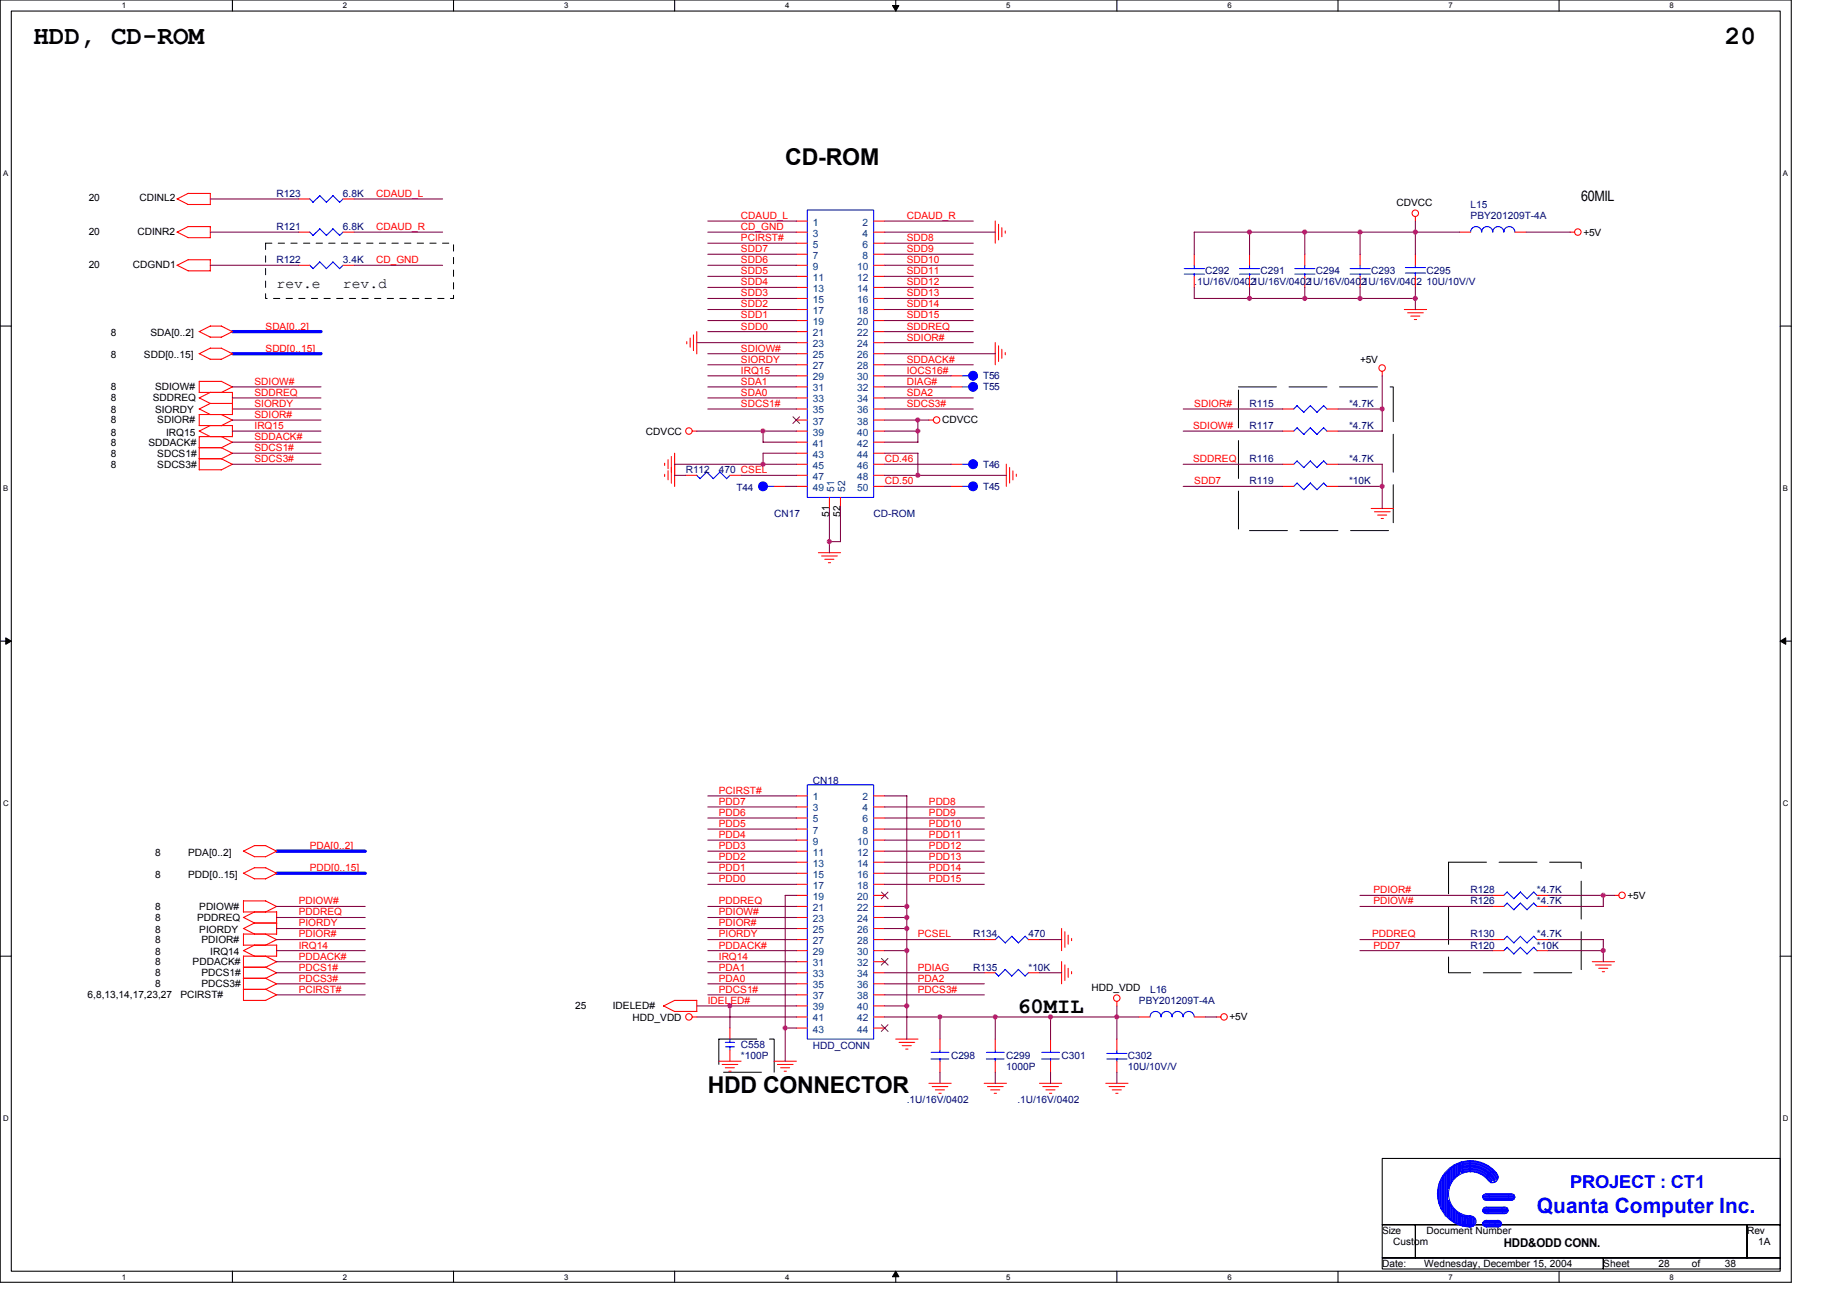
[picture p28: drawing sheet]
<svg xmlns="http://www.w3.org/2000/svg" width="297mm" height="210mm" viewBox="0 0 297 210" stroke-linecap="round" stroke-linejoin="round" font-family="sans-serif">
<defs><g id="words">
<g font-size="4.3">
<text x="5.4" y="7.1">HDD, CD-ROM</text>
<text x="277.4" y="7.1">20</text>
</g>
<g font-size="3.7">
<text x="126.3" y="26.6">CD-ROM</text>
<text x="113.8" y="175.8">HDD CONNECTOR</text>
</g>
<text font-size="3.6" x="163.6" y="163">60MIL</text>
<text font-size="3.4" fill="#00f" x="247.2" y="195.2">Quanta Computer Inc.</text>
<text font-size="2.8" fill="#00f" x="252.5" y="191.1">PROJECT : CT1</text>
<g font-size="2.3">
<text x="254.3" y="32.4">60MIL</text>
<text x="44.5" y="46.3">rev.e</text>
<text x="55.2" y="46.3">rev.d</text>
</g>
<text font-size="1.9" x="241.8" y="200.6">HDD&amp;ODD CONN.</text>
<g font-size="1.6">
<text x="14.3" y="32.4">20</text>
<text x="22.4" y="32.4">CDINL2</text>
<text x="224.6" y="33.1">CDVCC</text>
<text x="14.3" y="37.7">20</text>
<text x="22.1" y="37.7">CDINR2</text>
<text x="254.7" y="37.9">+5V</text>
<text x="14.3" y="43.1">20</text>
<text x="21.4" y="43.1">CDGND1</text>
<text x="17.8" y="57.6">8</text>
<text x="17.8" y="54.1">8</text>
<text x="23.2" y="57.6">SDD[0..15]</text>
<text x="24.2" y="54.1">SDA[0..2]</text>
<text x="218.7" y="58.3">+5V</text>
<text x="17.8" y="64.6">8</text>
<text x="17.8" y="62.8">8</text>
<text x="24.6" y="64.6">SDDREQ</text>
<text x="24.9" y="62.8">SDIOW#</text>
<text x="17.8" y="68.1">8</text>
<text x="17.8" y="71.7">8</text>
<text x="17.8" y="70.1">8</text>
<text x="17.8" y="66.5">8</text>
<text x="23.9" y="71.7">SDDACK#</text>
<text x="24.9" y="66.5">SIORDY</text>
<text x="25.3" y="68.1">SDIOR#</text>
<text x="26.7" y="70.1">IRQ15</text>
<text x="103.9" y="69.9">CDVCC</text>
<text x="151.5" y="68.1">CDVCC</text>
<text x="17.8" y="75.2">8</text>
<text x="17.8" y="73.4">8</text>
<text x="25.3" y="75.2">SDCS3#</text>
<text x="25.3" y="73.4">SDCS1#</text>
<text x="133.4" y="83.1" transform="rotate(-90 133.4 83.1)">51</text>
<text x="135.1" y="83.1" transform="rotate(-90 135.1 83.1)">52</text>
<text x="24.9" y="137.6">8</text>
<text x="30.3" y="137.6">PDA[0..2]</text>
<text x="24.9" y="141.2">8</text>
<text x="30.3" y="141.2">PDD[0..15]</text>
<text x="24.9" y="148.1">8</text>
<text x="24.9" y="146.3">8</text>
<text x="31.7" y="148.1">PDDREQ</text>
<text x="32" y="146.3">PDIOW#</text>
<text x="261.8" y="144.6">+5V</text>
<text x="24.9" y="151.7">8</text>
<text x="24.9" y="155.2">8</text>
<text x="24.9" y="153.6">8</text>
<text x="24.9" y="150.1">8</text>
<text x="31" y="155.2">PDDACK#</text>
<text x="32" y="150.1">PIORDY</text>
<text x="32.4" y="151.7">PDIOR#</text>
<text x="33.8" y="153.6">IRQ14</text>
<text x="14.1" y="160.6">6,8,13,14,17,23,27</text>
<text x="24.9" y="157">8</text>
<text x="24.9" y="158.8">8</text>
<text x="29" y="160.6">PCIRST#</text>
<text x="32.4" y="157">PDCS1#</text>
<text x="32.4" y="158.8">PDCS3#</text>
<text x="175.5" y="159.3">HDD_VDD</text>
<text x="92.5" y="162.3">25</text>
<text x="98.5" y="162.3">IDELED#</text>
<text x="101.7" y="164.3">HDD_VDD</text>
<text x="197.8" y="164.1">+5V</text>
<text x="222.3" y="198.4">Size</text>
<text x="222.3" y="203.8">Date:</text>
<text x="224.1" y="200.2">Custom</text>
<text x="229" y="203.8">Wednesday, December 15, 2004</text>
<text x="229.4" y="198.4">Document Number</text>
<text x="257.8" y="203.8">Sheet</text>
<text x="266.7" y="203.8">28</text>
<text x="272.1" y="203.8">of</text>
<text x="277.4" y="203.8">38</text>
<text x="281" y="198.4">Rev</text>
<text x="282.7" y="200.2">1A</text>
</g>
<g font-size="1.6" fill="#000080">
<text x="44.5" y="31.7">R123</text>
<text x="55.2" y="31.7">6.8K</text>
<text x="236.5" y="33.4">L15</text>
<text x="236.5" y="35.2">PBY201209T-4A</text>
<text x="44.5" y="37">R121</text>
<text x="55.2" y="37">6.8K</text>
<text x="44.5" y="42.3">R122</text>
<text x="55.2" y="42.3">3.4K</text>
<text x="192.1" y="45.9">.1U/16V/0402</text>
<text x="193.8" y="44.1">C292</text>
<text x="201" y="45.9">.1U/16V/0402</text>
<text x="202.7" y="44.1">C291</text>
<text x="209.8" y="45.9">.1U/16V/0402</text>
<text x="211.6" y="44.1">C294</text>
<text x="218.7" y="45.9">.1U/16V/0402</text>
<text x="220.5" y="44.1">C293</text>
<text x="229.4" y="44.1">C295</text>
<text x="229.4" y="45.9">10U/10V/V</text>
<text x="158.1" y="61">T56</text>
<text x="158.1" y="62.8">T55</text>
<text x="201" y="65.4">R115</text>
<text x="217" y="65.4">*4.7K</text>
<text x="201" y="69">R117</text>
<text x="217" y="69">*4.7K</text>
<text x="110.3" y="76.1">R112</text>
<text x="115.6" y="76.1">470 CSEL</text>
<text x="158.1" y="75.2">T46</text>
<text x="201" y="74.3">R116</text>
<text x="201" y="77.9">R119</text>
<text x="217" y="74.3">*4.7K</text>
<text x="217" y="77.9">*10K</text>
<text x="118.4" y="79">T44</text>
<text x="124.5" y="83.2">CN17</text>
<text x="140.5" y="83.2">CD-ROM</text>
<text x="158.1" y="78.8">T45</text>
<text x="130.7" y="126.1">CN18</text>
<text x="236.5" y="143.7">R128</text>
<text x="247.2" y="143.7">*4.7K</text>
<text x="236.5" y="145.5">R126</text>
<text x="247.2" y="145.5">*4.7K</text>
<text x="156.5" y="150.8">R134</text>
<text x="165.4" y="150.8">470</text>
<text x="236.5" y="150.8">R130</text>
<text x="236.5" y="152.6">R120</text>
<text x="247.2" y="150.8">*4.7K</text>
<text x="247.2" y="152.6">*10K</text>
<text x="156.5" y="156.1">R135</text>
<text x="165.4" y="156.1">*10K</text>
<text x="183.2" y="161.5">PBY201209T-4A</text>
<text x="185" y="159.7">L16</text>
<text x="119.2" y="168.6">C558</text>
<text x="119.2" y="170.3">*100P</text>
<text x="130.7" y="168.7">HDD_CONN</text>
<text x="152.9" y="170.3">C298</text>
<text x="161.8" y="170.3">C299</text>
<text x="161.8" y="172.1">1000P</text>
<text x="170.7" y="170.3">C301</text>
<text x="181.4" y="170.3">C302</text>
<text x="181.4" y="172.1">10U/10V/V</text>
<text x="145.8" y="177.5">.1U/16V/0402</text>
<text x="163.6" y="177.5">.1U/16V/0402</text>
</g>
<g font-size="1.6" fill="#f00">
<text x="60.5" y="31.7">CDAUD_L</text>
<text x="119.2" y="35.2">CDAUD_L</text>
<text x="145.8" y="35.2">CDAUD_R</text>
<text x="60.5" y="37">CDAUD_R</text>
<text x="119.2" y="38.8">PCIRST#</text>
<text x="119.2" y="40.6">SDD7</text>
<text x="119.2" y="37">CD_GND</text>
<text x="145.8" y="40.6">SDD9</text>
<text x="145.8" y="38.8">SDD8</text>
<text x="60.5" y="42.3">CD_GND</text>
<text x="119.2" y="42.3">SDD6</text>
<text x="119.2" y="44.1">SDD5</text>
<text x="119.2" y="45.9">SDD4</text>
<text x="119.2" y="47.7">SDD3</text>
<text x="145.8" y="45.9">SDD12</text>
<text x="145.8" y="47.7">SDD13</text>
<text x="145.8" y="42.3">SDD10</text>
<text x="145.8" y="44.1">SDD11</text>
<text x="42.7" y="53">SDA[0..2]</text>
<text x="119.2" y="51.2">SDD1</text>
<text x="119.2" y="53">SDD0</text>
<text x="119.2" y="49.4">SDD2</text>
<text x="145.8" y="53">SDDREQ</text>
<text x="145.8" y="51.2">SDD15</text>
<text x="145.8" y="49.4">SDD14</text>
<text x="42.7" y="56.6">SDD[0..15]</text>
<text x="119.2" y="56.6">SDIOW#</text>
<text x="119.2" y="58.3">SIORDY</text>
<text x="145.8" y="54.8">SDIOR#</text>
<text x="145.8" y="58.3">SDDACK#</text>
<text x="40.9" y="61.9">SDIOW#</text>
<text x="40.9" y="63.7">SDDREQ</text>
<text x="40.9" y="65.4">SIORDY</text>
<text x="119.2" y="65.4">SDCS1#</text>
<text x="119.2" y="63.7">SDA0</text>
<text x="119.2" y="60.1">IRQ15</text>
<text x="119.2" y="61.9">SDA1</text>
<text x="145.8" y="60.1">IOCS16#</text>
<text x="145.8" y="63.7">SDA2</text>
<text x="145.8" y="65.4">SDCS3#</text>
<text x="145.8" y="61.9">DIAG#</text>
<text x="192.1" y="65.4">SDIOR#</text>
<text x="40.9" y="69">IRQ15</text>
<text x="40.9" y="70.8">SDDACK#</text>
<text x="40.9" y="67.2">SDIOR#</text>
<text x="191.9" y="69">SDIOW#</text>
<text x="40.9" y="74.3">SDCS3#</text>
<text x="40.9" y="72.6">SDCS1#</text>
<text x="142.3" y="74.3">CD.46</text>
<text x="142.3" y="77.9">CD.50</text>
<text x="191.9" y="74.3">SDDREQ</text>
<text x="192.1" y="77.9">SDD7</text>
<text x="115.6" y="127.7">PCIRST#</text>
<text x="115.6" y="131.2">PDD6</text>
<text x="115.6" y="129.5">PDD7</text>
<text x="149.4" y="129.5">PDD8</text>
<text x="149.4" y="131.2">PDD9</text>
<text x="49.8" y="136.6">PDA[0..2]</text>
<text x="115.6" y="133">PDD5</text>
<text x="115.6" y="136.6">PDD3</text>
<text x="115.6" y="134.8">PDD4</text>
<text x="149.4" y="134.8">PDD11</text>
<text x="149.4" y="136.6">PDD12</text>
<text x="149.4" y="133">PDD10</text>
<text x="49.8" y="140.1">PDD[0..15]</text>
<text x="115.6" y="140.1">PDD1</text>
<text x="115.6" y="138.3">PDD2</text>
<text x="115.6" y="141.9">PDD0</text>
<text x="149.4" y="141.9">PDD15</text>
<text x="149.4" y="138.3">PDD13</text>
<text x="149.4" y="140.1">PDD14</text>
<text x="220.9" y="143.7">PDIOR#</text>
<text x="48" y="147.2">PDDREQ</text>
<text x="48" y="149">PIORDY</text>
<text x="48" y="145.5">PDIOW#</text>
<text x="115.6" y="149">PDIOR#</text>
<text x="115.6" y="145.5">PDDREQ</text>
<text x="115.6" y="147.2">PDIOW#</text>
<text x="220.9" y="145.5">PDIOW#</text>
<text x="48" y="154.3">PDDACK#</text>
<text x="48" y="150.8">PDIOR#</text>
<text x="48" y="152.6">IRQ14</text>
<text x="115.6" y="152.6">PDDACK#</text>
<text x="115.6" y="154.3">IRQ14</text>
<text x="115.6" y="150.8">PIORDY</text>
<text x="147.6" y="150.8">PCSEL</text>
<text x="220.7" y="150.8">PDDREQ</text>
<text x="220.9" y="152.6">PDD7</text>
<text x="48" y="157.9">PDCS3#</text>
<text x="48" y="156.1">PDCS1#</text>
<text x="48" y="159.7">PCIRST#</text>
<text x="113.8" y="161.5">IDELED#</text>
<text x="115.6" y="156.1">PDA1</text>
<text x="115.6" y="159.7">PDCS1#</text>
<text x="115.6" y="157.9">PDA0</text>
<text x="147.6" y="159.7">PDCS3#</text>
<text x="147.6" y="156.1">PDIAG</text>
<text x="147.6" y="157.9">PDA2</text>
</g>
<g font-size="1.6" fill="#004080">
<text x="130.7" y="36.3">1</text>
<text x="130.7" y="38.1">3</text>
<text x="130.7" y="39.8">5</text>
<text x="130.7" y="41.6">7</text>
<text x="138.7" y="36.3">2</text>
<text x="138.7" y="38.1">4</text>
<text x="138.7" y="39.8">6</text>
<text x="138.7" y="41.6">8</text>
<text x="130.7" y="43.4">9</text>
<text x="130.7" y="45.2">11</text>
<text x="130.7" y="46.9">13</text>
<text x="137.8" y="43.4">10</text>
<text x="137.8" y="45.2">12</text>
<text x="137.8" y="46.9">14</text>
<text x="130.7" y="48.7">15</text>
<text x="130.7" y="50.5">17</text>
<text x="130.7" y="52.3">19</text>
<text x="137.8" y="48.7">16</text>
<text x="137.8" y="50.5">18</text>
<text x="137.8" y="52.3">20</text>
<text x="130.7" y="54.1">21</text>
<text x="130.7" y="55.8">23</text>
<text x="130.7" y="57.6">25</text>
<text x="130.7" y="59.4">27</text>
<text x="137.8" y="54.1">22</text>
<text x="137.8" y="55.8">24</text>
<text x="137.8" y="57.6">26</text>
<text x="137.8" y="59.4">28</text>
<text x="130.7" y="61.2">29</text>
<text x="130.7" y="63">31</text>
<text x="130.7" y="64.7">33</text>
<text x="137.8" y="61.2">30</text>
<text x="137.8" y="63">32</text>
<text x="137.8" y="64.7">34</text>
<text x="130.7" y="66.5">35</text>
<text x="130.7" y="68.3">37</text>
<text x="130.7" y="70.1">39</text>
<text x="130.7" y="71.8">41</text>
<text x="137.8" y="66.5">36</text>
<text x="137.8" y="68.3">38</text>
<text x="137.8" y="70.1">40</text>
<text x="137.8" y="71.8">42</text>
<text x="130.7" y="73.6">43</text>
<text x="130.7" y="75.4">45</text>
<text x="130.7" y="77.2">47</text>
<text x="137.8" y="73.6">44</text>
<text x="137.8" y="75.4">46</text>
<text x="137.8" y="77.2">48</text>
<text x="130.7" y="79">49</text>
<text x="134.1" y="79.1" transform="rotate(-90 134.1 79.1)">51</text>
<text x="135.9" y="79.1" transform="rotate(-90 135.9 79.1)">52</text>
<text x="137.8" y="79">50</text>
<text x="130.7" y="128.7">1</text>
<text x="130.7" y="130.5">3</text>
<text x="138.7" y="128.7">2</text>
<text x="138.7" y="130.5">4</text>
<text x="130.7" y="132.3">5</text>
<text x="130.7" y="134.1">7</text>
<text x="130.7" y="135.8">9</text>
<text x="130.7" y="137.6">11</text>
<text x="137.8" y="135.8">10</text>
<text x="137.8" y="137.6">12</text>
<text x="138.7" y="132.3">6</text>
<text x="138.7" y="134.1">8</text>
<text x="130.7" y="139.4">13</text>
<text x="130.7" y="141.2">15</text>
<text x="130.7" y="143">17</text>
<text x="137.8" y="139.4">14</text>
<text x="137.8" y="141.2">16</text>
<text x="137.8" y="143">18</text>
<text x="130.7" y="144.7">19</text>
<text x="130.7" y="146.5">21</text>
<text x="130.7" y="148.3">23</text>
<text x="137.8" y="144.7">20</text>
<text x="137.8" y="146.5">22</text>
<text x="137.8" y="148.3">24</text>
<text x="130.7" y="150.1">25</text>
<text x="130.7" y="151.9">27</text>
<text x="130.7" y="153.6">29</text>
<text x="130.7" y="155.4">31</text>
<text x="137.8" y="150.1">26</text>
<text x="137.8" y="151.9">28</text>
<text x="137.8" y="153.6">30</text>
<text x="137.8" y="155.4">32</text>
<text x="130.7" y="157.2">33</text>
<text x="130.7" y="159">35</text>
<text x="130.7" y="160.7">37</text>
<text x="137.8" y="157.2">34</text>
<text x="137.8" y="159">36</text>
<text x="137.8" y="160.7">38</text>
<text x="130.7" y="162.5">39</text>
<text x="130.7" y="164.3">41</text>
<text x="130.7" y="166.1">43</text>
<text x="137.8" y="162.5">40</text>
<text x="137.8" y="164.3">42</text>
<text x="137.8" y="166.1">44</text>
</g>
<g font-size="1.3">
<text x="19.6" y="1.3">1</text>
<text x="55.2" y="1.3">2</text>
<text x="90.7" y="1.3">3</text>
<text x="126.3" y="1.3">4</text>
<text x="161.8" y="1.3">5</text>
<text x="197.4" y="1.3">6</text>
<text x="233" y="1.3">7</text>
<text x="268.5" y="1.3">8</text>
<text x=".5" y="28.3">A</text>
<text x="286.7" y="28.3">A</text>
<text x=".5" y="78.9">B</text>
<text x="286.7" y="78.9">B</text>
<text x=".5" y="129.6">C</text>
<text x="286.7" y="129.6">C</text>
<text x=".5" y="180.3">D</text>
<text x="286.7" y="180.3">D</text>
<text x="19.6" y="205.8">1</text>
<text x="55.2" y="205.8">2</text>
<text x="90.7" y="205.8">3</text>
<text x="126.3" y="205.8">4</text>
<text x="161.8" y="205.8">5</text>
<text x="197.4" y="205.8">6</text>
<text x="233" y="205.8">7</text>
<text x="268.5" y="205.8">8</text>
</g>
</g></defs>
<path d="M0 0h288.1v206.2h-288.1zM1.8 1.8h284.5v202.7h-284.5z" fill="none" stroke="#000" stroke-width=".17"/>
<g fill="#fff">
<path d="M19.6 .2h.7v1.4h-.7z"/>
<path d="M19.6 204.7h.7v1.4h-.7z"/>
</g>
<path d="M37.4 0v1.8M37.4 204.5v1.7" fill="none" stroke="#000" stroke-width=".17"/>
<g fill="#fff">
<path d="M55.2 .2h.7v1.4h-.7z"/>
<path d="M55.2 204.7h.7v1.4h-.7z"/>
</g>
<path d="M72.9 0v1.8M72.9 204.5v1.7" fill="none" stroke="#000" stroke-width=".17"/>
<g fill="#fff">
<path d="M90.7 .2h.7v1.4h-.7z"/>
<path d="M90.7 204.7h.7v1.4h-.7z"/>
</g>
<path d="M108.5 0v1.8M108.5 204.5v1.7" fill="none" stroke="#000" stroke-width=".17"/>
<g fill="#fff">
<path d="M126.3 .2h.7v1.4h-.7z"/>
<path d="M126.3 204.7h.7v1.4h-.7z"/>
</g>
<path d="M144.1 0v1.8M144.1 204.5v1.7" fill="none" stroke="#000" stroke-width=".17"/>
<path d="M143.5 .9h1.1l-.5 .9zM144.1 204.5l.5 .9h-1.1z" fill="#000" stroke="#000" stroke-width=".16"/>
<g fill="#fff">
<path d="M161.8 .2h.7v1.4h-.7z"/>
<path d="M161.8 204.7h.7v1.4h-.7z"/>
</g>
<path d="M179.6 0v1.8M179.6 204.5v1.7" fill="none" stroke="#000" stroke-width=".17"/>
<g fill="#fff">
<path d="M197.4 .2h.7v1.4h-.7z"/>
<path d="M197.4 204.7h.7v1.4h-.7z"/>
</g>
<path d="M215.2 0v1.8M215.2 204.5v1.7" fill="none" stroke="#000" stroke-width=".17"/>
<g fill="#fff">
<path d="M233 .2h.7v1.4h-.7z"/>
<path d="M233 204.7h.7v1.4h-.7z"/>
</g>
<path d="M250.7 0v1.8M250.7 204.5v1.7" fill="none" stroke="#000" stroke-width=".17"/>
<g fill="#fff">
<path d="M268.5 .2h.7v1.4h-.7z"/>
<path d="M268.5 204.7h.7v1.4h-.7z"/>
<path d="M.5 27.1h.8v1.4h-.8z"/>
<path d="M286.7 27.1h.9v1.4h-.9z"/>
<path d="M.5 77.8h.8v1.4h-.8z"/>
<path d="M286.7 77.8h.9v1.4h-.9z"/>
</g>
<path d="M0 52.5h1.8M286.3 52.5h1.8" fill="none" stroke="#000" stroke-width=".17"/>
<g fill="#fff">
<path d="M.5 128.5h.9v1.4h-.9z"/>
<path d="M286.7 128.5h1v1.4h-1z"/>
</g>
<path d="M0 103.1h1.8M286.3 103.1h1.8" fill="none" stroke="#000" stroke-width=".17"/>
<path d="M.9 102.6l.9 .5-.9 .5zM286.3 103.1l.9-.5v1z" fill="#000" stroke="#000" stroke-width=".16"/>
<g fill="#fff">
<path d="M.5 179.1h.9v1.5h-.9z"/>
<path d="M286.7 179.1h1v1.5h-1z"/>
</g>
<path d="M0 153.8h1.8M286.3 153.8h1.8M222.3 186.3h64v10.7h-64zM222.3 197h5.3v5.3h-5.3zM227.6 197h53.4v5.3h-53.4zM281 197h5.3v5.3h-5.3zM222.3 202.3h35.5v1.8h-35.5zM257.8 202.3h28.5v1.8h-28.5z" fill="none" stroke="#000" stroke-width=".17"/>
<path d="M199.2 62.2h24.9v23.1h-24.9v-23.1M233 138.7h21.3v17.8h-21.3v-17.8M115.6 167.1h8.9v5.4h-8.9v-5.4" fill="none" stroke="#000" stroke-width=".16" stroke-dasharray="6.1 2"/>
<path d="M42.7 39.1h30.2v8.9h-30.2v-8.9" fill="none" stroke="#000" stroke-width=".16" stroke-dasharray="1 1 1 1 1 1 1 1"/>
<g fill="none" stroke="#f00" stroke-width=".17">
<path d="M28.5 32l1.8 .9M28.5 37.3l1.8 .9M30.2 32.9h3.6M30.3 31.1h3.5M30.3 36.4h3.5M30.3 31.1l-1.8 .9M30.3 36.4l-1.8 .9M33.8 31.1v1.8M33.8 36.4v1.8h-3.6M48 37.3h1.8M48 32h1.8M55.2 37.3h1.7"/>
<path d="M55.2 32h1.7M128.1 37.3h1.7M128.1 35.6h1.7M128.1 39.1h1.7M140.5 37.3h1.8M140.5 35.6h1.8M140.5 39.1h1.8M160.1 35.5v3.6M160.6 36.1v2.5M161.1 36.6v1.5M161.7 37.1v.4M227.6 34.8v.8"/>
<path d="M234.7 37.3h1.8M243.6 37.3h1.8M252.5 37.3h.7M28.5 42.7l1.8 .9M30.2 43.6h3.6M32 56.9l1.8 .9h1.8M33.8 52.5h1.8M33.8 56h1.8M33.8 41.8v1.8M33.8 52.4l-1.8 .9M33.8 56l-1.8 .9M33.8 41.8h-3.5l-1.8 .9"/>
<path d="M35.6 52.5l1.8 .8-1.8 1-1.8-.1-1.8-.9M35.6 56l1.8 .9M37.4 56.9l-1.8 .9M48 42.7h1.8M55.2 42.7h1.7M110.4 54.9v.4M111 54.4v1.4M111.5 53.9v2.5M112.1 53.3v3.6M128.1 49.8h1.7M128.1 42.7h1.7M128.1 40.9h1.7"/>
<path d="M128.1 44.4h1.7M128.1 46.2h1.7M128.1 48h1.7M128.1 51.6h1.7M128.1 53.3h1.7M128.1 55.1h1.7M128.1 56.9h1.7M128.1 58.7h1.7M140.5 49.8h1.8M140.5 42.7h1.8M140.5 40.9h1.8M140.5 44.4h1.8"/>
<path d="M140.5 46.2h1.8M140.5 48h1.8M140.5 51.6h1.8M140.5 53.3h1.8M140.5 55.1h1.8M140.5 56.9h1.8M140.5 58.7h1.8M160.1 55.1v3.6M160.6 55.6v2.5M161.1 56.2v1.4M161.7 56.7v.4M192.1 40.9v1.8"/>
<path d="M192.1 44.4v1.8M201 40.9v1.8M201 44.4v1.8M209.8 40.9v1.8M209.8 44.4v1.8M218.7 40.9v1.8M218.7 44.4v1.8M222.3 59.7v.8M225.8 49.8h3.6M226.4 50.3h2.5M226.9 50.8h1.4M227.5 51.4h.3"/>
<path d="M227.6 40.9v1.8M227.6 44.4v1.8M32 63.1h5.4v3.6M32 68.5h5.4v1.8l-5.4-.1M32 64l1.8 .9h3.6M32 72h3.6M32 69.3l1.8 .9M32 73.8h3.6M32 75.6h3.6M32 65.8l1.8 .9M32 61.3v1.8M32 70.2v5.4"/>
<path d="M32 61.3h3.6M33.8 63.1l-1.8 .9M33.8 68.4l-1.8 .9M33.8 64.9l-1.8 .9M35.6 66.7l1.8 .9M35.6 70.2l1.8 .9-1.8 .9M35.6 61.3l1.8 1-1.8 .8M35.6 73.8l1.8 .9M35.6 72l1.8 .9M37.4 66.7h-5.4v1.8M37.4 67.6l-1.8 .9M37.4 74.7l-1.8 .9"/>
<path d="M37.4 72.9l-1.8 .9M106.9 74.5v.4M106.9 76.3v.3M107.4 73.9v1.5M107.4 75.7v1.5M108 73.4v4.3M108.5 72.9v5.4M110.3 76.5h1.8M111.3 69.3h.8M117.4 76.5h1.8M124.5 78.2h1.8M128.1 69.3h1.7"/>
<path d="M128.1 67.6h1.7M128.1 76.5h1.7M128.1 60.5h1.7M128.1 62.2h1.7M128.1 64h1.7M128.1 65.8h1.7M128.1 71.1h1.7M128.1 72.9h1.7M128.1 74.7h1.7M128.1 78.2h1.7M140.5 69.3h1.8M140.5 67.6h1.8"/>
<path d="M140.5 76.5h1.8M140.5 60.5h1.8M140.5 62.2h1.8M140.5 64h1.8M140.5 65.8h1.8M140.5 71.1h1.8M140.5 72.9h1.8M140.5 74.7h1.8M140.5 78.2h1.8M149.4 67.6h.7M152.9 60.5h1.8M152.9 62.2h1.8"/>
<path d="M152.9 74.7h1.8M152.9 78.2h1.8M161.8 74.7v3.5M162.4 75.2v2.5M162.9 75.7v1.5M163.4 76.3v.3M206.3 69.3h1.8M206.3 65.8h1.8M206.3 74.7h1.8M206.3 78.2h1.8M213.4 69.3h1.8M213.4 65.8h1.8"/>
<path d="M213.4 74.7h1.8M213.4 78.2h1.8M131.6 88.9h3.6M132.1 89.4h2.6M132.6 90h1.5M133.2 90.5h.4M133.4 80v1.8M135.2 80v1.8M220.5 81.8h3.6M221 82.3h2.6M221.5 82.8h1.5M222.1 83.4h.4"/>
<path d="M39.1 136.9l1.8 .9h1.8M40.9 139.6h1.8M40.9 136h1.8M41 139.6l-1.8 .9M41 136l-1.8 .9M42.7 139.6l1.8 .9-1.8 .9h-1.8l-1.8-1M42.7 136l1.8 .9M44.5 136.9l-1.8 .9M128.1 128h1.7M128.1 129.8h1.7M128.1 131.6h1.7M128.1 133.3h1.7"/>
<path d="M128.1 135.1h1.7M128.1 136.9h1.7M128.1 138.7h1.7M140.5 128h1.8M140.5 129.8h1.8M140.5 131.6h1.8M140.5 133.3h1.8M140.5 135.1h1.8M140.5 136.9h1.8M140.5 138.7h1.8M39.1 155.6h3.6M39.1 157.4h3.6"/>
<path d="M39.1 152h5.4v1.8M39.1 146.7h5.4v3.6l-5.3-.1M39.1 152.9l1.8 .9M39.1 147.6l1.8 .9h3.6M39.1 149.3l1.8 .9M39.2 150.2v1.8M41 152l-1.8 .9M41 148.4l-1.8 1M41 146.7l-1.8 .9M42.7 159.1l1.8 .9-1.8 .9M42.7 155.6l1.8 .9-1.8 .9 1.8 .8-1.8 .9h-3.6M42.7 144.9l1.8 .9"/>
<path d="M42.7 153.8l1.8 .9M42.7 150.2l1.8 1-1.8 .8M42.7 144.9h-3.5v1.8M44.5 153.8h-5.3v7.1M44.5 145.8l-1.8 .9M44.5 154.7l-1.8 .9M128.1 154.7h1.7M128.1 144h1.7M128.1 151.1h1.7M128.1 140.5h1.7M128.1 142.2h1.7M128.1 145.8h1.7"/>
<path d="M128.1 147.6h1.7M128.1 149.4h1.7M128.1 152.9h1.7M128.1 156.5h1.7M128.1 158.2h1.7M140.5 154.7h1.8M140.5 144h1.8M140.5 151.1h1.8M140.5 140.5h1.8M140.5 142.2h1.8M140.5 145.8h1.8M140.5 147.6h1.8"/>
<path d="M140.5 149.4h1.8M140.5 152.9h1.8M140.5 156.5h1.8M140.5 158.2h1.8M158.3 151.1h1.8M158.3 156.5h1.8M165.4 151.1h1.8M165.4 156.5h1.8M170.7 149.3v3.6M170.7 154.7v3.5M171.3 149.9v2.5M171.3 155.2v2.5"/>
<path d="M171.8 150.4v1.5M171.8 155.7v1.5M172.3 150.9v.4M172.3 156.3v.3M240.1 144h1.7M240.1 151.1h1.7M240.1 145.8h1.7M240.1 152.9h1.7M247.2 144h1.8M247.2 151.1h1.8M247.2 145.8h1.8M247.2 152.9h1.8"/>
<path d="M256.1 154.7h3.5M256.6 155.2h2.5M257.1 155.7h1.5M257.7 156.3h.3M259.6 144h.7M39.2 160.9h3.5M106.7 161.8l1.8 .9M108.5 160.9h3.6v1.8M108.5 162.7h3.6M108.5 160.9l-1.8 .9M111.3 163.6h.8M115.6 170.7h3.6"/>
<path d="M116.1 171.2h2.6M116.6 171.7h1.5M117.2 172.3h.4M117.4 165.4v1.7M117.4 168.9v1.8M124.5 170.7h3.6M125 171.2h2.5M125.5 171.7h1.5M126.1 172.3h.4M128.1 163.6h1.7M128.1 160h1.7M128.1 161.8h1.7"/>
<path d="M128.1 165.4h1.7M140.5 163.6h1.8M140.5 160h1.8M140.5 161.8h1.8M140.5 165.4h1.8M144.1 167.1h3.5M144.6 167.7h2.5M145.1 168.2h1.5M145.7 168.7h.3M149.4 174.2h3.6M149.9 174.8h2.5M150.4 175.3h1.5"/>
<path d="M151 175.9h.4M151.2 167.1v1.8M151.2 170.7v1.8M158.3 174.2h3.6M158.8 174.8h2.5M159.3 175.3h1.5M159.9 175.9h.3M160.1 167.1v1.8M160.1 170.7v1.8M167.2 174.2h3.5M167.7 174.8h2.5M168.2 175.3h1.5"/>
<path d="M168.8 175.9h.3M168.9 167.1v1.8M168.9 170.7v1.8M177.8 174.2h3.6M178.4 174.8h2.5M178.9 175.3h1.4M179.4 175.9h.4M179.6 161.1v.7M179.6 167.1v1.8M179.6 170.7v1.8M183.2 163.6h1.8M192.1 163.6h1.7"/>
<path d="M195.6 163.6h.7"/>
<circle cx="227.6" cy="34.3" r=".52"/>
<circle cx="253.7" cy="37.3" r=".52"/>
<circle cx="222.3" cy="59.2" r=".52"/>
<circle cx="110.8" cy="69.3" r=".52"/>
<circle cx="150.6" cy="67.6" r=".52"/>
<circle cx="260.9" cy="144" r=".52"/>
<circle cx="110.8" cy="163.6" r=".52"/>
<circle cx="179.6" cy="160.5" r=".52"/>
<circle cx="196.9" cy="163.6" r=".52"/>
</g>
<g fill="none" stroke="#00f" stroke-width=".17">
<path d="M49.8 32l.6 .5M51.4 31.5l1.1 1M51.4 36.8l1.1 1.1M51.4 31.5l-1.1 1.1M51.4 36.8l-1.1 1.1-.5-.6M53.5 31.5l1.1 1M53.5 36.8l1.1 1.1M53.5 31.5l-1 1.1M53.5 36.8l-1 1.1M55.2 32l-.6 .6M55.2 37.3l-.6 .6M129.8 33.8h10.7v46.2h-10.7z"/>
<path d="M236.5 37.3a.89 .89 0 0 1 .9-.9 .89 .89 0 0 1 .9 .9 .89 .89 0 0 1 .9-.9 .89 .89 0 0 1 .9 .9 .89 .89 0 0 1 .9-.9 .89 .89 0 0 1 .8 .9 .89 .89 0 0 1 .9-.9 .89 .89 0 0 1 .9 .9M49.8 42.7l.5 .5 1.1-1.1 1.1 1.1M53.5 42.1l1.1 1.1M53.5 42.1l-1 1.1M55.2 42.7l-.6 .5M190.5 43.2h3.2M190.5 44.1h3.2M192.1 42.7v.5M192.1 44.1v.3M199.3 43.2h3.3M199.3 44.1h3.3M201 42.7v.5"/>
<path d="M201 44.1v.3M208.2 43.2h3.3M208.2 44.1h3.3M209.8 42.7v.5M209.8 44.1v.3M217.1 43.2h3.3M217.1 44.1h3.3M218.7 42.7v.5M218.7 44.1v.3M226 43.9h3.3M226 43h3.3M227.6 42.7v.4"/>
<path d="M227.6 43.9v.5M113.6 75.9l1.1 1.1 1.1-1.1M113.7 75.9l-1.1 1.1-.6-.6M115.8 75.9l1.1 1.1M117.4 76.5l-.6 .5M123.4 78.2h1.1M154.7 60.5h1.1M154.7 78.2h1.1M154.7 62.2h1.1M154.7 74.7h1.1M208.6 74.1l1.1 1.1M208.6 68.8l1.1 1.1"/>
<path d="M208.6 77.7l1.1 1.1M208.6 65.3l1.1 1M208.6 74.1l-.5 .6M208.6 68.8l-.5 .5M208.6 77.7l-.5 .5M208.6 65.2l-.5 .6M210.7 74.1l1.1 1.1 1.1-1.1 .5 .6M210.7 65.3l1.1 1M210.8 74.1l-1.1 1.1M210.8 68.8l-1.1 1.1M210.8 77.7l-1.1 1.1M210.8 65.2l-1.1 1.1"/>
<path d="M212.9 68.8l.5 .6M212.9 77.7l.5 .6M212.9 68.8l-1.1 1.1-1.1-1.1M212.9 77.7l-1.1 1.1-1.1-1.1M213.4 65.8l-.5-.6-1.1 1.1M129.8 126.2h10.7v40.9h-10.7zM160.6 150.6l1.1 1.1M160.6 150.6l-.5 .5M162.7 150.6l1.1 1.1M162.7 150.6l-1 1.1M163.8 155.9l1.1 1.1M163.8 155.9l-1.1 1.1-1.1-1.1-1 1.1-.6-.6"/>
<path d="M164.9 150.6l.5 .6M164.9 150.6l-1.1 1.1M165.4 156.5l-.6 .5M242.4 150.6l1.1 1.1M242.4 143.5l1.1 1.1M242.4 145.3l1.1 1M242.4 152.4l1.1 1.1M242.4 150.6l-.6 .5M242.4 143.5l-.6 .5M242.4 145.2l-.6 .6M242.4 152.4l-.6 .5M243.5 146.3l1-1.1 1.1 1.1"/>
<path d="M244.5 150.6l1.1 1.1M244.5 143.5l1.1 1.1M244.5 152.4l1.1 1.1M244.5 150.6l-1 1.1M244.5 143.5l-1 1M244.5 152.4l-1 1M246.7 150.6l.5 .6M246.7 143.5l.5 .5M246.7 152.4l.5 .5M246.7 150.6l-1.1 1.1M246.7 143.5l-1.1 1M246.7 152.4l-1.1 1"/>
<path d="M247.2 145.8l-.5-.6-1.1 1.1M116.6 167.7h1.5M116.7 168.4h1.4M117.4 167.1v.6M117.4 168.4v.5M149.7 170.3h2.9M149.8 169.3h2.8M151.2 168.9v.4M151.2 170.3v.4M158.6 170.3h2.9M158.6 169.3h2.9M160.1 168.9v.4"/>
<path d="M160.1 170.3v.4M167.5 170.3h2.9M167.5 169.3h2.9M168.9 168.9v.4M168.9 170.3v.4M178 170.3h3.2M178 169.4h3.2M179.6 168.9v.6M179.6 170.3v.4M185 163.6a.89 .89 0 0 1 .8-.9 .89 .89 0 0 1 .9 .9 .89 .89 0 0 1 .9-.9 .89 .89 0 0 1 .9 .9 .89 .89 0 0 1 .9-.9 .89 .89 0 0 1 .9 .9 .89 .89 0 0 1 .9-.9 .89 .89 0 0 1 .9 .9M231.3 190.8v2.5M231.3 193.3l.3 .5"/>
<path d="M231.5 190.2v3.6M231.7 189.9v4.5M231.7 194.3l.2 .2M231.7 189.9l-.2 .3M231.9 189.5v5M232.1 189.2v5.7l.2 .2M232.1 189.2l-.2 .3M232.2 189v6.1M232.4 188.8v6.8M232.4 188.8l-.2 .2M232.6 188.6v7M232.8 188.5v7.3l.2-.1"/>
<path d="M232.8 188.4l-.2 .2M233 188.1v3.1l.1-.6M233.1 188.1v2.5M233.1 193.4v2.6M233.1 195.9l.2 .2M233.1 193.5l-.1-.4v2.6M233.3 187.9v2.4l.2-.2M233.3 187.9l-.2 .2M233.5 196.3l.2 .2M233.5 187.7v2.4M233.5 194.2v2.1M233.5 194.2l-.2-.4v2.3"/>
<path d="M233.7 187.6v2.1l.2-.2M233.7 187.6l-.2 .1M233.8 194.5v2.1h.2M233.9 194.5l-.2-.2v2.2M234 187.4v2l.2-.2M234 187.4h-.2v2.1M234.2 194.9v1.9h.2M234.2 194.9l-.2-.2v1.9M234.4 187.2v1.8l.2-.2M234.4 187.2l-.2 .2v1.8M234.6 187.2v1.6M234.6 195.2v1.6l.2 .2"/>
<path d="M234.6 195.2l-.2-.1v1.7M234.7 187v1.8M234.7 195.2v1.8M234.7 195.2l.2 .2M234.8 187l-.2 .2M234.9 195.4v1.6h.2M235.1 188.4l1.4-.3a3.9 3.9 0 0 1 3.5 2.1M235.1 188l1.3-.3a4.3 4.3 0 0 1 3.9 2.4M235.1 187.8l1.3-.2a4.4 4.4 0 0 1 4.1 2.5M235.1 187.6l1.3-.2a4.6 4.6 0 0 1 4.1 2.3M235.1 187.4l1.3-.2a4.8 4.8 0 0 1 4.3 2.5M235.1 195.6h.2v1.4h.2"/>
<path d="M235.1 186.9v1.8l-.2-.3M235.1 195.4v1.6M235.1 188.6l1.4-.3a3.7 3.7 0 0 1 3.3 2M235.1 188.2l1.3-.3a4.1 4.1 0 0 1 3.6 2M235.1 186.8l-.2 .2v1.5M235.2 187.2l1.2-.2a5 5 0 0 1 4.4 2.6M235.2 187l1.2-.1a5.1 5.1 0 0 1 4.5 2.4M235.3 187v1.5M235.6 195.6v1.6h-.4M235.6 195.6h-.1v1.4M236 197l-.2 .2v-1.6l-.5 1.6M236.2 195.9v1.3h.2"/>
<path d="M236.2 196l-.2-.4v1.4M236.3 195.7v1.5M236.7 195.7v1.5h-.2v-1.5h-.2M236.7 195.7h.2v1.5l.2-.2M237.2 196.1v.7M237.3 196.1l-.3-.2v1.1M238.5 192.6h5.1M238.5 194.7h4.1M238.6 194.5h3.8M238.7 192.2h4.8M238.7 192.7l.1 .2M238.7 194.3h3.7"/>
<path d="M238.7 194.5l-.3 .2M238.7 196.5h2.6M238.8 192.9h4.7M238.8 195.1h3.4M238.8 197.2h2.5M239 196.3h2M239 197.4h2M239 195.2h3M239 194.2h3M239 193.1h4.1M239 192h4.1M239.2 189.8a3.5 3.5 0 0 0-2.7-1.3 3.5 3.5 0 0 0-3.5 3.5 3.6 3.6 0 0 0 3.5 3.6"/>
<path d="M240.7 188.7a5.4 5.4 0 0 0-4.3-2h.1a5.3 5.3 0 0 0-5.3 5.3v-.1a5.3 5.3 0 0 0 5.3 5.5M241.3 196.5v.1h-2.8v.2h3M241.5 196.8l-.2 .2h-2.9l.4 .2M242.4 194.3v.2M242.6 194.7l-.2 .2h-4l.4 .2M243.5 192.2v.2M243.5 192.4h-5.1l.1 .2M243.6 192.6l-.2 .2-4.8-.1"/>
<circle cx="236.5" cy="196.5" r=".88"/>
<circle cx="239" cy="192.5" r=".52"/>
<circle cx="239" cy="196.8" r=".52"/>
<circle cx="239" cy="194.7" r=".52"/>
<circle cx="240.1" cy="189.3" r=".88"/>
<circle cx="240.9" cy="196.8" r=".52"/>
<circle cx="242" cy="194.7" r=".52"/>
<circle cx="243.1" cy="192.5" r=".52"/>
</g>
<path d="M127.5 67l1.1 1.1M128.6 67l-1.1 1.1M141.7 143.5l1.1 1.1M141.7 154.2l1.1 1M142.8 143.5l-1.1 1.1M142.8 154.2l-1.1 1M141.7 164.8l1.1 1.1M142.8 164.8l-1.1 1.1" fill="none" stroke="#804000" stroke-width=".16"/>
<g fill="#00f" stroke="#00f" stroke-width=".17">
<circle cx="156.5" cy="60.4" r=".71"/>
<circle cx="156.5" cy="78.2" r=".71"/>
<circle cx="122.7" cy="78.2" r=".71"/>
<circle cx="156.5" cy="62.2" r=".71"/>
<circle cx="156.5" cy="74.7" r=".71"/>
</g>
<path d="M37.4 53.3h14.2M37.4 56.9h14.2M44.5 136.9h14.2M44.5 140.5h14.2" fill="none" stroke="#00f" stroke-width=".53"/>
<g fill="none" stroke="#800040" stroke-width=".17">
<path d="M33.8 37.3h14.3M33.8 32h14.3M56.9 37.3h14.3M56.9 32h14.3M113.8 39.1h14.3M113.8 37.3h14.3M113.8 35.6h14.3M142.3 39.1h14.2M142.3 37.3h17.8M142.3 35.6h14.2M201 37.3v3.6M209.8 37.3v3.6"/>
<path d="M218.7 37.3v3.6M227.6 35.6v5.3M234.8 37.3h-42.7v3.6M245.4 37.3h7.1M33.8 42.7h14.3M56.9 42.7h14.3M112.1 55.1h16M113.8 53.3h14.3M113.8 58.7h14.3M113.8 42.7h14.3M113.8 44.4h14.3M113.8 40.9h14.3"/>
<path d="M113.8 46.2h14.3M113.8 48h14.3M113.8 51.6h14.3M113.8 49.8h14.3M113.8 56.9h14.3M142.3 55.1h14.2M142.3 53.3h14.2M142.3 58.7h14.2M142.3 42.7h14.2M142.3 44.4h14.2M142.3 40.9h14.2M142.3 46.2h14.2"/>
<path d="M142.3 48h14.2M142.3 51.6h14.2M142.3 49.8h14.2M142.3 56.9h17.8M192.1 48h35.5M192.1 46.2v1.8M201 46.2v1.8M209.8 46.2v1.8M218.7 46.2v1.8M227.6 46.2v3.6M37.4 69.3h14.2M37.4 71.1h14.2"/>
<path d="M37.4 67.6h14.2M37.4 62.2h14.2M37.4 64h14.2M37.4 74.7h14.2M37.4 65.8h14.2M37.4 72.9h14.2M108.5 76.5h1.8M108.5 74.7h19.6M112.1 69.3h16M113.8 62.2h14.3M113.8 64h14.3M113.8 60.5h14.3"/>
<path d="M113.8 65.8h14.3M119.2 76.5h8.9M122.7 69.3v1.8h5.4M126.3 78.2h1.8M128.1 72.9h-5.4v1.8M142.3 76.5h19.6M142.3 69.3h5.3M142.3 71.1h5.3M142.3 67.6h7.1M142.3 62.2h10.7M142.3 64h14.2M142.3 74.7h10.7"/>
<path d="M142.3 60.5h10.7M142.3 78.2h10.7M142.3 65.8h14.2M142.3 72.9h5.3M147.6 67.6v3.5M147.6 72.9v3.6M190.3 69.3h16M190.3 74.7h16M190.3 78.2h16M190.3 65.8h16M215.2 74.7h7.1v7.1M215.2 78.2h7.1"/>
<path d="M215.2 65.8h7.1M222.3 60.5v8.8h-7.1M133.4 81.8v7.1M135.2 81.8v5.3h-1.8M113.8 138.7h14.3M113.8 135.1h14.3M113.8 128h14.3M113.8 129.8h14.3M113.8 131.6h14.3M113.8 133.3h14.3M113.8 136.9h14.3M142.3 138.7h16"/>
<path d="M142.3 135.1h16M142.3 128h3.6M142.3 129.8h16M142.3 131.6h16M142.3 133.3h16M142.3 136.9h16M145.8 128v39.2M44.5 152.9h14.2M44.5 149.4h14.2M44.5 151.1h14.2M44.5 156.5h14.2M44.5 154.7h14.2"/>
<path d="M44.5 145.8h14.2M44.5 158.2h14.2M44.5 147.6h14.2M113.8 140.5h14.3M113.8 152.9h14.3M113.8 149.4h14.3M113.8 151.1h14.3M113.8 156.5h14.3M113.8 142.2h14.3M113.8 154.7h14.3M113.8 145.8h14.3M113.8 158.2h14.3"/>
<path d="M113.8 147.6h14.3M128.1 144h-1.8v26.7M142.3 140.5h16M142.3 152.9h3.6M142.3 149.4h3.6M142.3 151.1h16M142.3 156.5h16M142.3 142.2h16M142.3 145.8h3.6M142.3 158.2h16M142.3 147.6h3.6M167.2 151.1h3.5"/>
<path d="M167.2 156.5h3.5M218.7 152.9h21.4M218.7 151.1h21.4M218.7 145.8h21.4M218.7 144h21.4M248.9 152.9h8.9M248.9 151.1h8.9M248.9 144h10.7M257.8 144v1.8h-8.9M257.8 151.1v3.6M44.5 160h14.2M112.1 163.6h16"/>
<path d="M112.1 161.8h16M113.8 160h14.3M117.4 161.8v3.6M126.3 165.4h1.8M142.3 160h16M142.3 163.6h40.9M142.3 161.8h3.6M151.2 163.6v3.6M151.2 172.5v1.8M160.1 163.6v3.6M160.1 172.5v1.8M168.9 163.6v3.6"/>
<path d="M168.9 172.5v1.8M179.6 161.8v5.4M179.6 172.5v1.8M193.8 163.6h1.8"/>
</g>
<g fill="#f0f" stroke="#f0f" stroke-width=".17">
<circle cx="122.7" cy="69.3" r=".35"/>
<circle cx="147.6" cy="67.6" r=".35"/>
<circle cx="147.6" cy="69.3" r=".35"/>
<circle cx="200.9" cy="37.3" r=".35"/>
<circle cx="218.7" cy="37.3" r=".35"/>
<circle cx="209.8" cy="37.3" r=".35"/>
<circle cx="227.6" cy="37.3" r=".35"/>
<circle cx="117.4" cy="161.8" r=".35"/>
<circle cx="179.6" cy="163.6" r=".35"/>
<circle cx="168.9" cy="163.6" r=".35"/>
<circle cx="222.3" cy="78.2" r=".35"/>
<circle cx="151.2" cy="163.6" r=".35"/>
<circle cx="160" cy="163.6" r=".35"/>
<circle cx="145.8" cy="149.3" r=".35"/>
<circle cx="222.3" cy="65.8" r=".35"/>
<circle cx="122.7" cy="74.7" r=".35"/>
<circle cx="145.8" cy="161.8" r=".35"/>
<circle cx="126.3" cy="165.3" r=".35"/>
<circle cx="145.8" cy="147.6" r=".35"/>
<circle cx="200.9" cy="48" r=".35"/>
<circle cx="145.8" cy="152.9" r=".35"/>
<circle cx="209.8" cy="48" r=".35"/>
<circle cx="147.6" cy="76.4" r=".35"/>
<circle cx="145.8" cy="145.8" r=".35"/>
<circle cx="218.7" cy="48" r=".35"/>
<circle cx="227.6" cy="48" r=".35"/>
<circle cx="257.8" cy="144" r=".35"/>
<circle cx="257.8" cy="152.9" r=".35"/>
<circle cx="133.4" cy="87.1" r=".35"/>
</g>
<use href="#words"/>
</svg>
